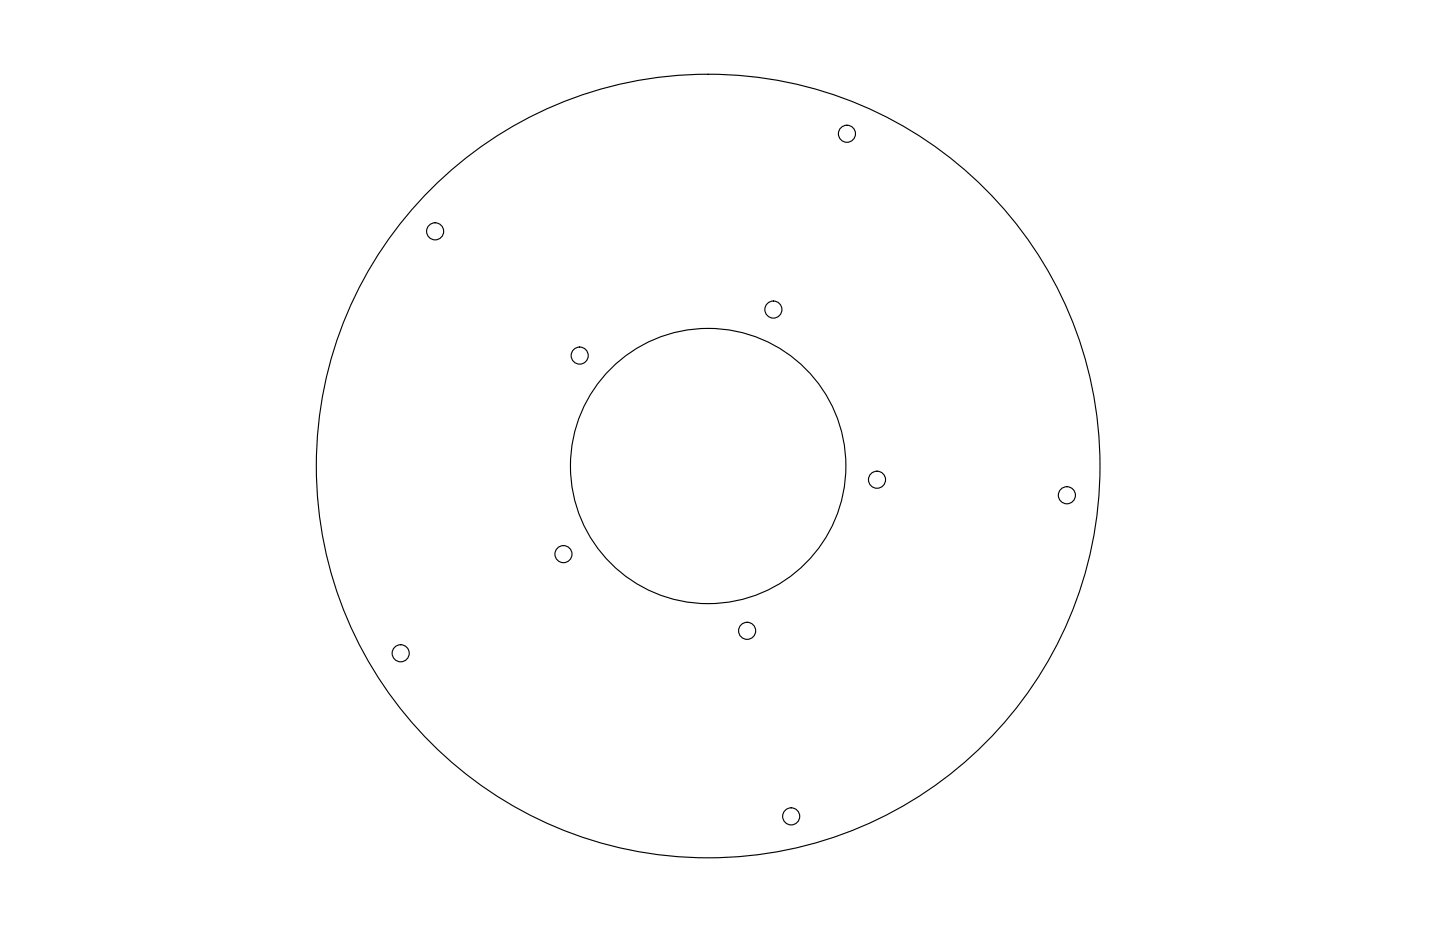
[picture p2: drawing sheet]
<svg xmlns="http://www.w3.org/2000/svg" width="432mm" height="279mm" viewBox="0 0 432 279" stroke-linecap="round" stroke-linejoin="round" font-family="sans-serif">
<!-- layer: Cut -->
<g fill="none" stroke="#000" stroke-width=".34">
<circle cx="254" cy="40.1" r="2.56"/>
<circle cx="130.5" cy="69.3" r="2.56"/>
<circle cx="231.9" cy="92.8" r="2.56"/>
<circle cx="173.8" cy="106.6" r="2.56"/>
<circle cx="212.4" cy="139.7" r="41.3"/>
<circle cx="212.4" cy="139.7" r="117.5"/>
<circle cx="263" cy="143.8" r="2.56"/>
<circle cx="319.9" cy="148.5" r="2.56"/>
<circle cx="169" cy="166.1" r="2.56"/>
<circle cx="120.1" cy="195.8" r="2.56"/>
<circle cx="224" cy="189.1" r="2.56"/>
<circle cx="237.2" cy="244.7" r="2.56"/>
</g>
</svg>
